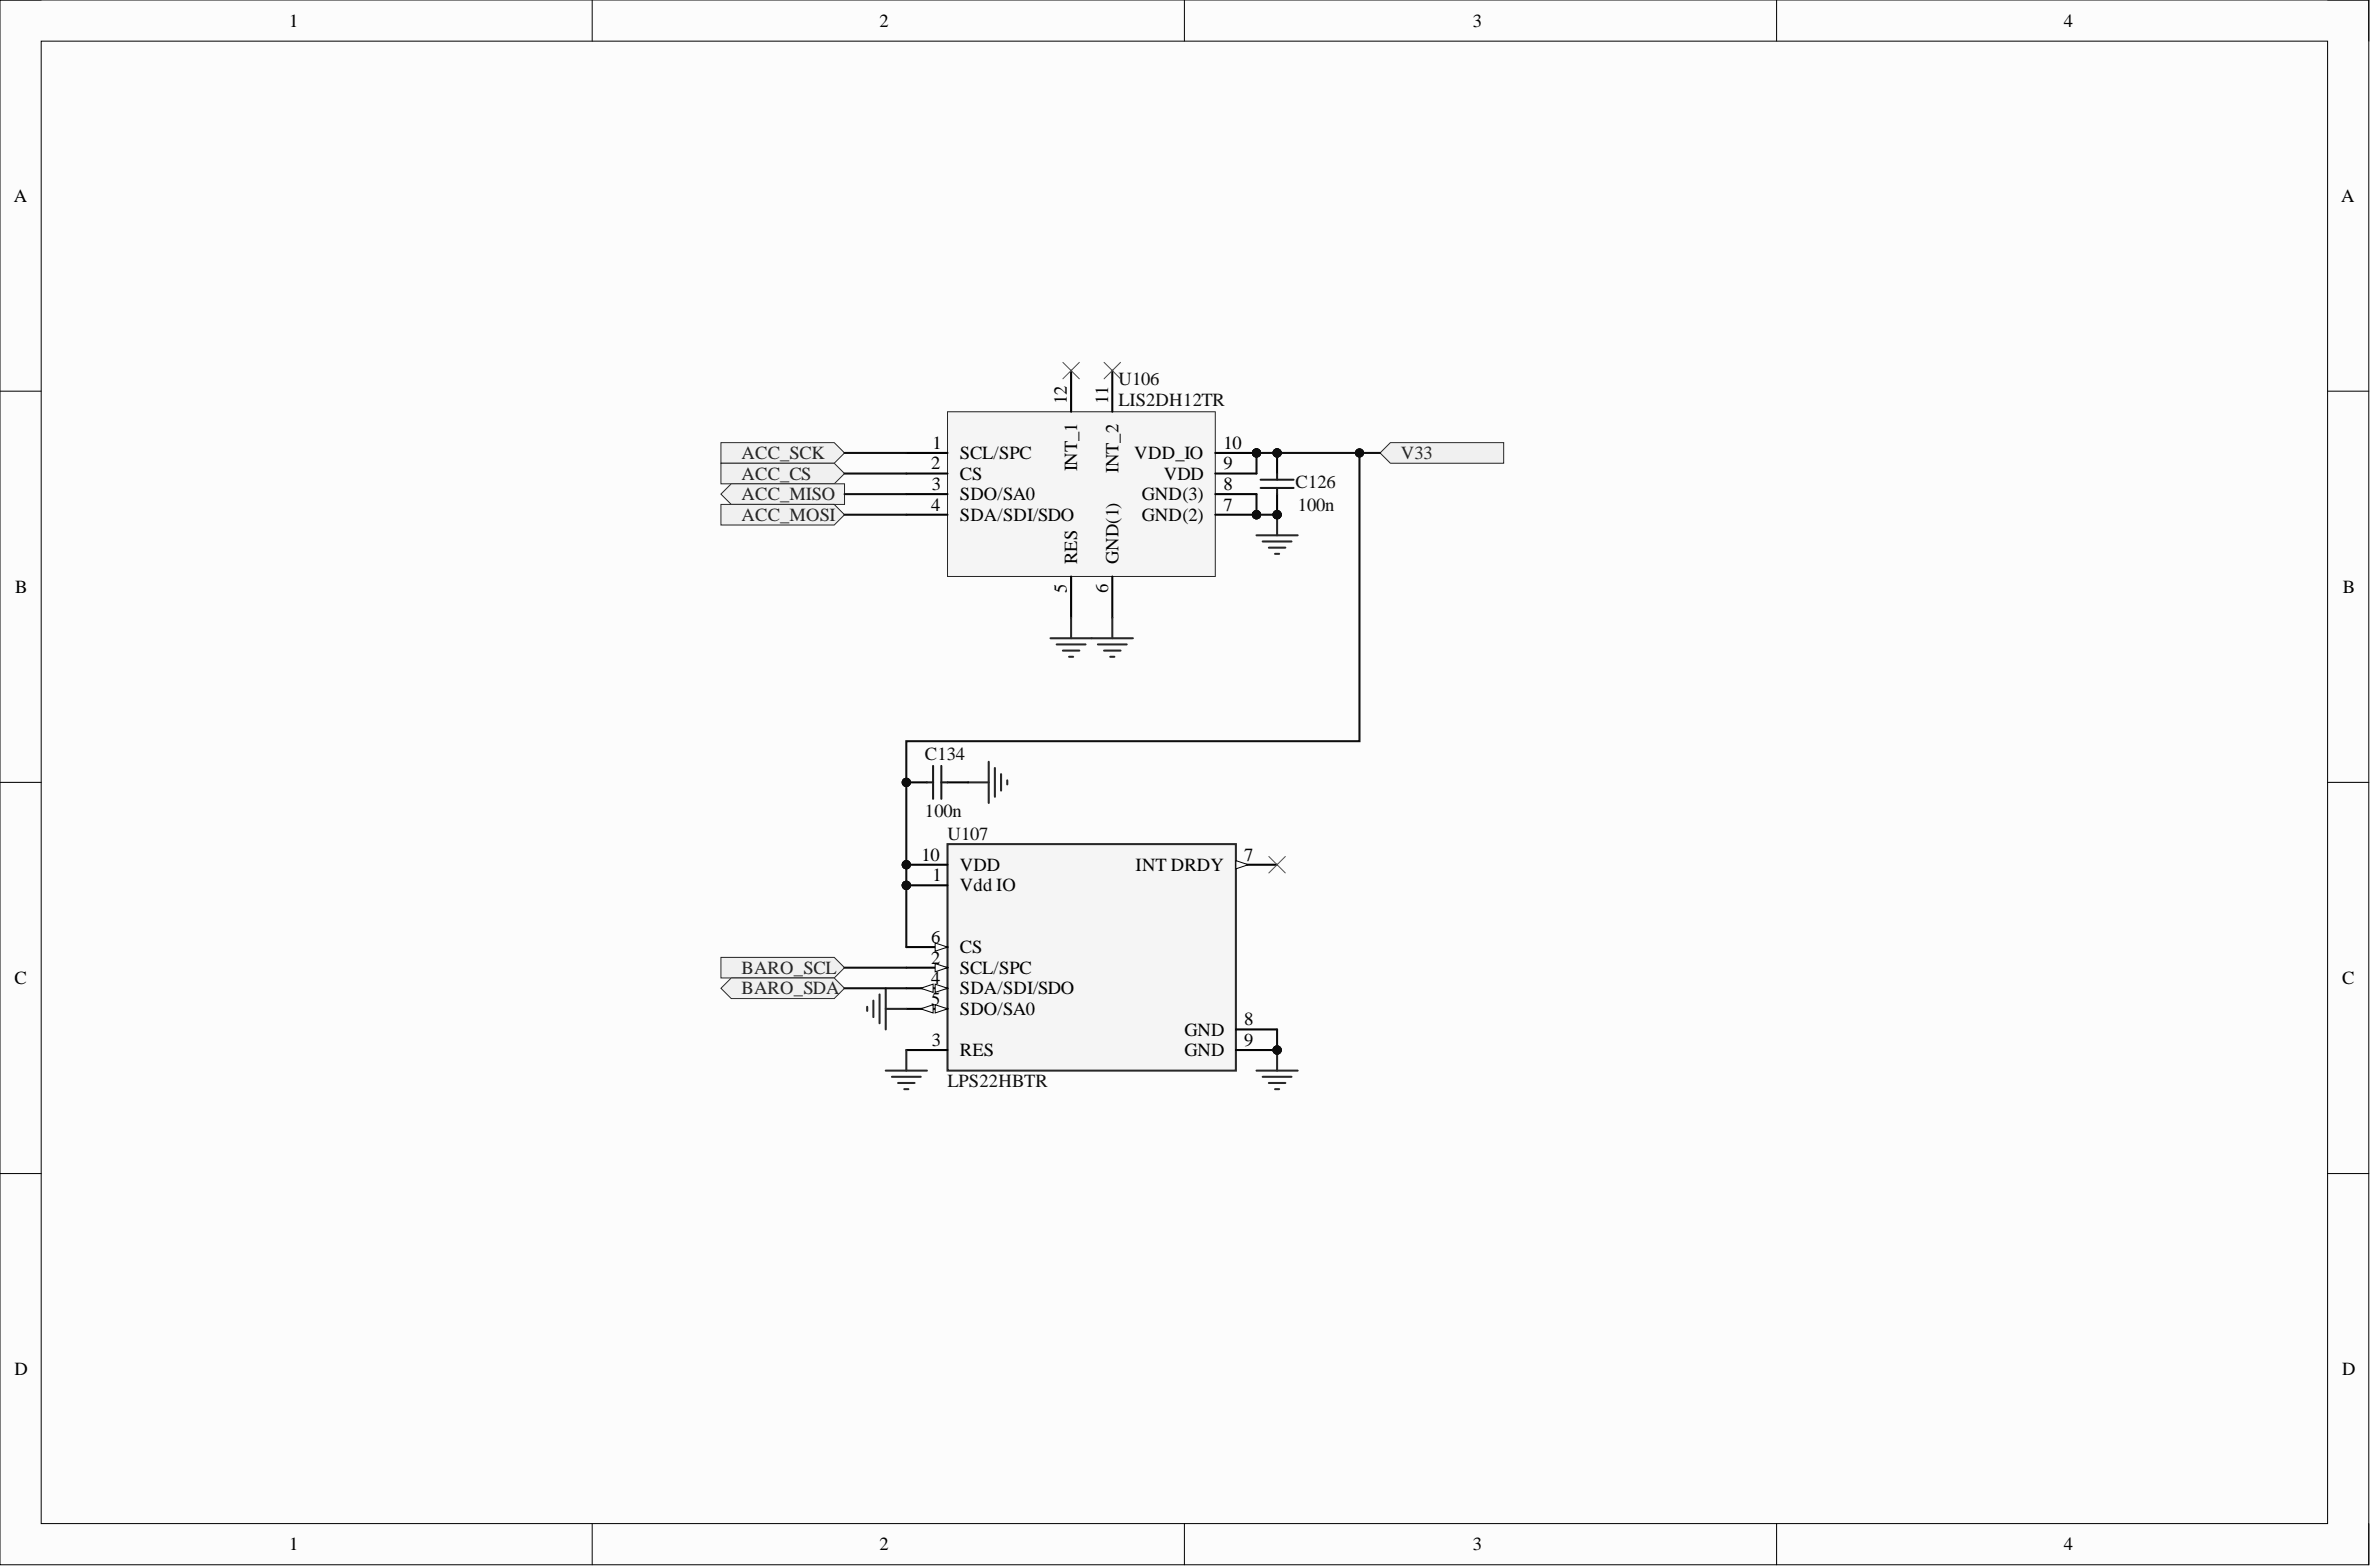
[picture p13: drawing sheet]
<svg xmlns="http://www.w3.org/2000/svg" width="292mm" height="193mm" viewBox="0 0 292 193" stroke-linecap="round" stroke-linejoin="round" font-family="sans-serif">
<defs><g id="words">
<g font-size="2.3">
<text x="35.6" y="3.3">1</text>
<text x="108.4" y="3.3">2</text>
<text x="181.4" y="3.3">3</text>
<text x="254.3" y="3.3">4</text>
<text x="1.7" y="24.8">A</text>
<text x="288.4" y="24.8">A</text>
<text x="131.4" y="49.7" transform="rotate(-90 131.4 49.7)">12</text>
<text x="136.5" y="49.7" transform="rotate(-90 136.5 49.7)">11</text>
<text x="114.7" y="57.8">2</text>
<text x="114.9" y="55.3">1</text>
<text x="118.3" y="56.5">SCL/SPC</text>
<text x="118.3" y="59.1">CS</text>
<text x="132.7" y="58.1" transform="rotate(-90 132.7 58.1)">INT_1</text>
<text x="137.8" y="58.2" transform="rotate(-90 137.8 58.2)">INT_2</text>
<text x="139.7" y="56.5">VDD_IO</text>
<text x="143.4" y="59.1">VDD</text>
<text x="150.7" y="57.8">9</text>
<text x="150.7" y="55.3">10</text>
<text x="114.7" y="62.9">4</text>
<text x="114.8" y="60.3">3</text>
<text x="118.3" y="61.6">SDO/SA0</text>
<text x="118.3" y="64.1">SDA/SDI/SDO</text>
<text x="140.7" y="64.1">GND(2)</text>
<text x="140.7" y="61.6">GND(3)</text>
<text x="150.7" y="62.9">7</text>
<text x="150.7" y="60.3">8</text>
<text x="132.7" y="69.5" transform="rotate(-90 132.7 69.5)">RES</text>
<text x="137.8" y="69.5" transform="rotate(-90 137.8 69.5)">GND(1)</text>
<text x="1.9" y="73">B</text>
<text x="131.4" y="73" transform="rotate(-90 131.4 73)">5</text>
<text x="136.5" y="73" transform="rotate(-90 136.5 73)">6</text>
<text x="288.6" y="73">B</text>
<text x="113.5" y="106">10</text>
<text x="118.3" y="107.2">VDD</text>
<text x="139.9" y="107.2">INT DRDY</text>
<text x="153.3" y="106">7</text>
<text x="114.9" y="108.5">1</text>
<text x="118.3" y="109.8">Vdd IO</text>
<text x="114.7" y="116.1">6</text>
<text x="114.7" y="118.7">2</text>
<text x="118.3" y="117.4">CS</text>
<text x="118.3" y="119.9">SCL/SPC</text>
<text x="1.8" y="121.2">C</text>
<text x="114.7" y="121.2">4</text>
<text x="114.7" y="123.7">5</text>
<text x="118.3" y="122.5">SDA/SDI/SDO</text>
<text x="118.3" y="125">SDO/SA0</text>
<text x="288.5" y="121.2">C</text>
<text x="114.8" y="128.8">3</text>
<text x="118.3" y="130.1">RES</text>
<text x="145.9" y="127.5">GND</text>
<text x="145.9" y="130.1">GND</text>
<text x="153.3" y="126.3">8</text>
<text x="153.3" y="128.8">9</text>
<text x="1.8" y="169.4">D</text>
<text x="288.5" y="169.4">D</text>
<text x="35.6" y="190.9">1</text>
<text x="108.4" y="190.9">2</text>
<text x="181.4" y="190.9">3</text>
<text x="254.3" y="190.9">4</text>
</g>
<g font-size="2.3" fill="#0e0e0e">
<text x="137.8" y="47.4">U106</text>
<text x="137.8" y="49.9">LIS2DH12TR</text>
<text x="159.6" y="60.1">C126</text>
<text x="159.9" y="62.9">100n</text>
<text x="113.9" y="93.6">C134</text>
<text x="113.9" y="100.7">100n</text>
<text x="116.7" y="103.4">U107</text>
<text x="116.7" y="133.9">LPS22HBTR</text>
</g>
<g font-size="2.3" fill="#262626">
<text x="91.4" y="56.5">ACC_SCK</text>
<text x="91.4" y="59.1">ACC_CS</text>
<text x="172.6" y="56.5">V33</text>
<text x="91.4" y="61.6">ACC_MISO</text>
<text x="91.4" y="64.1">ACC_MOSI</text>
<text x="91.4" y="119.9">BARO_SCL</text>
<text x="91.4" y="122.5">BARO_SDA</text>
</g>
</g></defs>
<path d="M0 0h291.8v192.7h-291.8z" fill-rule="evenodd" fill="#fcfcfc"/>
<path d="M0 0h291.8v192.7h-291.8z" fill="none" stroke="#000" stroke-width=".12"/>
<path d="M5.1 5.1h281.7v182.5h-281.7z" fill-rule="evenodd" fill="#fcfcfc"/>
<g fill="none" stroke="#000" stroke-width=".12">
<path d="M0 0h5.1M73 0v5.1M145.9 0v5.1M218.9 0v5.1M286.8 0h5v5.1M5.1 5.1h281.7v182.5h-281.7zM0 48.2h5.1M286.8 48.2h5M0 96.3h5.1M286.8 96.3h5M0 144.5h5.1M286.8 144.5h5"/>
<path d="M73 187.6v5.1M145.9 187.6v5.1M218.9 187.6v5.1M291.8 187.6v5.1"/>
</g>
<circle cx="154.8" cy="63.4" r=".51" fill="#0e0e0e"/>
<circle cx="154.8" cy="63.4" r=".51" fill="none" stroke="#0e0e0e" stroke-width=".12"/>
<circle cx="154.8" cy="55.8" r=".51" fill="#0e0e0e"/>
<circle cx="154.8" cy="55.8" r=".51" fill="none" stroke="#0e0e0e" stroke-width=".12"/>
<path d="M116.7 50.7h33v20.3h-33z" fill-rule="evenodd" fill="#f5f5f5"/>
<path d="M116.7 50.7h33v20.3h-33z" fill="none" stroke="#262626" stroke-width=".12"/>
<path d="M111.7 55.8h5M111.7 58.3h5M111.7 60.8h5M111.7 63.4h5M132 71v5.1M137 71v5.1M149.7 63.4h5.1" fill="none" stroke="#000" stroke-width=".25"/>
<circle cx="154.8" cy="63.4" r=".51" fill="#0e0e0e"/>
<circle cx="154.8" cy="63.4" r=".51" fill="none" stroke="#0e0e0e" stroke-width=".12"/>
<path d="M149.7 58.3h5.1M149.7 55.8h5.1M149.7 60.8h5.1" fill="none" stroke="#000" stroke-width=".25"/>
<circle cx="154.8" cy="55.8" r=".51" fill="#0e0e0e"/>
<circle cx="154.8" cy="55.8" r=".51" fill="none" stroke="#0e0e0e" stroke-width=".12"/>
<path d="M132 45.6v5.1M137 45.6v5.1" fill="none" stroke="#000" stroke-width=".25"/>
<circle cx="111.7" cy="106.5" r=".51" fill="#0e0e0e"/>
<circle cx="111.7" cy="106.5" r=".51" fill="none" stroke="#0e0e0e" stroke-width=".12"/>
<circle cx="111.7" cy="109" r=".51" fill="#0e0e0e"/>
<circle cx="111.7" cy="109" r=".51" fill="none" stroke="#0e0e0e" stroke-width=".12"/>
<circle cx="157.3" cy="129.3" r=".51" fill="#0e0e0e"/>
<circle cx="157.3" cy="129.3" r=".51" fill="none" stroke="#0e0e0e" stroke-width=".12"/>
<path d="M116.7 104h35.6v27.8h-35.6z" fill-rule="evenodd" fill="#f5f5f5"/>
<path d="M116.7 104h35.6v27.8h-35.6z" fill="none" stroke="#262626" stroke-width=".25"/>
<path d="M111.7 106.5h5" fill="none" stroke="#000" stroke-width=".25"/>
<circle cx="111.7" cy="106.5" r=".51" fill="#0e0e0e"/>
<circle cx="111.7" cy="106.5" r=".51" fill="none" stroke="#0e0e0e" stroke-width=".12"/>
<path d="M111.7 116.6h5" fill="none" stroke="#000" stroke-width=".25"/>
<path d="M115.2 116.1l1.5 .5-1.5 .5z" fill="#fbfbfb"/>
<path d="M115.2 116.1l1.5 .5-1.5 .5z" fill="none" stroke="#000" stroke-width=".12"/>
<path d="M152.3 106.5h5" fill="none" stroke="#000" stroke-width=".25"/>
<path d="M152.3 106l1.5 .5-1.5 .5z" fill="#fbfbfb"/>
<path d="M152.3 106l1.5 .5-1.5 .5z" fill="none" stroke="#000" stroke-width=".12"/>
<path d="M111.7 119.2h5M111.7 129.3h5" fill="none" stroke="#000" stroke-width=".25"/>
<path d="M115.2 118.7l1.5 .5-1.5 .5z" fill="#fbfbfb"/>
<path d="M115.2 118.7l1.5 .5-1.5 .5z" fill="none" stroke="#000" stroke-width=".12"/>
<path d="M111.7 121.7h5" fill="none" stroke="#000" stroke-width=".25"/>
<path d="M115.2 121.2l1.5 .5-1.5 .5z" fill="#fbfbfb"/>
<path d="M115.2 121.2l1.5 .5-1.5 .5z" fill="none" stroke="#000" stroke-width=".12"/>
<path d="M113.4 121.7l1.6-.5v1z" fill="#fbfbfb"/>
<path d="M113.4 121.7l1.6-.5v1z" fill="none" stroke="#000" stroke-width=".12"/>
<path d="M111.7 124.2h5" fill="none" stroke="#000" stroke-width=".25"/>
<path d="M115.2 123.7l1.5 .5-1.5 .5z" fill="#fbfbfb"/>
<path d="M115.2 123.7l1.5 .5-1.5 .5z" fill="none" stroke="#000" stroke-width=".12"/>
<path d="M113.4 124.2l1.6-.5v1z" fill="#fbfbfb"/>
<path d="M113.4 124.2l1.6-.5v1z" fill="none" stroke="#000" stroke-width=".12"/>
<path d="M111.7 109h5" fill="none" stroke="#000" stroke-width=".25"/>
<circle cx="111.7" cy="109" r=".51" fill="#0e0e0e"/>
<circle cx="111.7" cy="109" r=".51" fill="none" stroke="#0e0e0e" stroke-width=".12"/>
<path d="M152.3 126.8h5M152.3 129.3h5" fill="none" stroke="#000" stroke-width=".25"/>
<circle cx="157.3" cy="129.3" r=".51" fill="#0e0e0e"/>
<circle cx="157.3" cy="129.3" r=".51" fill="none" stroke="#0e0e0e" stroke-width=".12"/>
<g fill="none" stroke="#262626" stroke-width=".25">
<path d="M129.4 78.6h10.2M130.2 79.4h3.5M132 76.1v2.5M135.3 79.4h3.5M137 76.1v2.5M154.8 65.9h5.1M155.6 66.7h3.5M156.3 67.4h2M157.1 68.2h.5M157.3 63.4v2.5M130.9 80.1h2.1M131.7 80.9h.5"/>
<path d="M136 80.1h2M136.8 80.9h.5"/>
</g>
<circle cx="157.3" cy="63.4" r=".51" fill="#0e0e0e"/>
<circle cx="157.3" cy="63.4" r=".51" fill="none" stroke="#0e0e0e" stroke-width=".12"/>
<path d="M88.8 54.5h14l1.2 1.3-1.2 1.2h-14z" fill-rule="evenodd" fill="#f0f0f0"/>
<path d="M88.8 54.5h14l1.2 1.3-1.2 1.2h-14z" fill="none" stroke="#262626" stroke-width=".12"/>
<path d="M88.8 57h14l1.2 1.3-1.2 1.3h-14z" fill-rule="evenodd" fill="#f0f0f0"/>
<path d="M88.8 57h14l1.2 1.3-1.2 1.3h-14z" fill="none" stroke="#262626" stroke-width=".12"/>
<path d="M88.8 60.8l1.3-1.2h13.9v2.5h-13.9z" fill-rule="evenodd" fill="#f0f0f0"/>
<path d="M88.8 60.8l1.3-1.2h13.9v2.5h-13.9z" fill="none" stroke="#262626" stroke-width=".12"/>
<path d="M88.8 62.1h14l1.2 1.3-1.2 1.3h-14z" fill-rule="evenodd" fill="#f0f0f0"/>
<path d="M88.8 62.1h14l1.2 1.3-1.2 1.3h-14z" fill="none" stroke="#262626" stroke-width=".12"/>
<circle cx="157.3" cy="55.8" r=".51" fill="#0e0e0e"/>
<circle cx="157.3" cy="55.8" r=".51" fill="none" stroke="#0e0e0e" stroke-width=".12"/>
<circle cx="157.3" cy="63.4" r=".51" fill="#0e0e0e"/>
<circle cx="157.3" cy="63.4" r=".51" fill="none" stroke="#0e0e0e" stroke-width=".12"/>
<path d="M157.3 55.8v2.5" fill="none" stroke="#000" stroke-width=".25"/>
<circle cx="157.3" cy="55.8" r=".51" fill="#0e0e0e"/>
<circle cx="157.3" cy="55.8" r=".51" fill="none" stroke="#0e0e0e" stroke-width=".12"/>
<path d="M157.3 60.8v2.6" fill="none" stroke="#000" stroke-width=".25"/>
<circle cx="157.3" cy="63.4" r=".51" fill="#0e0e0e"/>
<circle cx="157.3" cy="63.4" r=".51" fill="none" stroke="#0e0e0e" stroke-width=".12"/>
<path d="M155.3 59.1h4.1M157.3 58.3v.8M155.3 60.1h4.1M157.3 60.1v.7" fill="none" stroke="#1c1c1c" stroke-width=".25"/>
<path d="M154.8 63.4h2.5" fill="none" stroke="#0e0e0e" stroke-width=".25"/>
<circle cx="157.3" cy="63.4" r=".51" fill="#0e0e0e"/>
<circle cx="157.3" cy="63.4" r=".51" fill="none" stroke="#0e0e0e" stroke-width=".12"/>
<circle cx="154.8" cy="63.4" r=".51" fill="#0e0e0e"/>
<circle cx="154.8" cy="63.4" r=".51" fill="none" stroke="#0e0e0e" stroke-width=".12"/>
<path d="M154.8 60.8v2.6" fill="none" stroke="#0e0e0e" stroke-width=".25"/>
<circle cx="154.8" cy="63.4" r=".51" fill="#0e0e0e"/>
<circle cx="154.8" cy="63.4" r=".51" fill="none" stroke="#0e0e0e" stroke-width=".12"/>
<path d="M154.8 55.8h2.5" fill="none" stroke="#0e0e0e" stroke-width=".25"/>
<circle cx="157.3" cy="55.8" r=".51" fill="#0e0e0e"/>
<circle cx="157.3" cy="55.8" r=".51" fill="none" stroke="#0e0e0e" stroke-width=".12"/>
<circle cx="154.8" cy="55.8" r=".51" fill="#0e0e0e"/>
<circle cx="154.8" cy="55.8" r=".51" fill="none" stroke="#0e0e0e" stroke-width=".12"/>
<path d="M154.8 55.8v2.5" fill="none" stroke="#0e0e0e" stroke-width=".25"/>
<circle cx="154.8" cy="55.8" r=".51" fill="#0e0e0e"/>
<circle cx="154.8" cy="55.8" r=".51" fill="none" stroke="#0e0e0e" stroke-width=".12"/>
<path d="M154.8 131.8h5.1M155.6 132.6h3.5M156.3 133.4h2M157.1 134.1h.5M157.3 129.3v2.5" fill="none" stroke="#262626" stroke-width=".25"/>
<circle cx="157.3" cy="129.3" r=".51" fill="#0e0e0e"/>
<circle cx="157.3" cy="129.3" r=".51" fill="none" stroke="#0e0e0e" stroke-width=".12"/>
<path d="M157.3 126.8v2.5" fill="none" stroke="#0e0e0e" stroke-width=".25"/>
<circle cx="157.3" cy="129.3" r=".51" fill="#0e0e0e"/>
<circle cx="157.3" cy="129.3" r=".51" fill="none" stroke="#0e0e0e" stroke-width=".12"/>
<path d="M119.3 96.3h2.5M121.8 93.8v5.1M122.6 94.6v3.5M123.3 95.3v2.1M124.1 96.1v.5" fill="none" stroke="#262626" stroke-width=".25"/>
<circle cx="111.7" cy="96.3" r=".51" fill="#0e0e0e"/>
<circle cx="111.7" cy="96.3" r=".51" fill="none" stroke="#0e0e0e" stroke-width=".12"/>
<path d="M111.7 96.3h2.5" fill="none" stroke="#000" stroke-width=".25"/>
<circle cx="111.7" cy="96.3" r=".51" fill="#0e0e0e"/>
<circle cx="111.7" cy="96.3" r=".51" fill="none" stroke="#0e0e0e" stroke-width=".12"/>
<path d="M116.7 96.3h2.6" fill="none" stroke="#000" stroke-width=".25"/>
<path d="M114.2 96.3h.8M115 94.3v4.1M116 94.3v4.1M116 96.3h.7" fill="none" stroke="#1c1c1c" stroke-width=".25"/>
<path d="M106.8 124v.5M107.6 123.2v2.1M108.4 122.5v3.5M109.1 121.7v5.1M109.1 124.2h2.6" fill="none" stroke="#262626" stroke-width=".25"/>
<path d="M88.8 117.9h14l1.2 1.3-1.2 1.2h-14z" fill-rule="evenodd" fill="#f0f0f0"/>
<path d="M88.8 117.9h14l1.2 1.3-1.2 1.2h-14z" fill="none" stroke="#262626" stroke-width=".12"/>
<path d="M88.8 121.7l1.3-1.3h12.7l1.2 1.3-1.2 1.3h-12.7z" fill-rule="evenodd" fill="#f0f0f0"/>
<path d="M88.8 121.7l1.3-1.3h12.7l1.2 1.3-1.2 1.3h-12.7z" fill="none" stroke="#262626" stroke-width=".12"/>
<path d="M104 55.8h7.7M104 58.3h7.7M104 60.8h7.7M104 63.4h7.7M104 119.2h7.7M104 121.7h7.7" fill="none" stroke="#0e0e0e" stroke-width=".25"/>
<path d="M109.1 131.8h5.1M109.9 132.6h3.5M110.6 133.4h2.1M111.4 134.1h.5M111.7 129.3v2.5" fill="none" stroke="#262626" stroke-width=".25"/>
<path d="M130.9 44.6l2.1 2.1M133 44.6l-2.1 2.1M136 44.6l2 2.1M138 44.6l-2 2.1M156.3 105.5l2 2M158.3 105.5l-2 2" fill="none" stroke="#4c4c4c" stroke-width=".12"/>
<path d="M170 55.8l1.3-1.3h13.9v2.5h-13.9z" fill-rule="evenodd" fill="#f0f0f0"/>
<path d="M170 55.8l1.3-1.3h13.9v2.5h-13.9z" fill="none" stroke="#262626" stroke-width=".12"/>
<path d="M157.3 55.8h12.7" fill="none" stroke="#0e0e0e" stroke-width=".25"/>
<circle cx="167.5" cy="55.8" r=".51" fill="#0e0e0e"/>
<circle cx="167.5" cy="55.8" r=".51" fill="none" stroke="#0e0e0e" stroke-width=".12"/>
<circle cx="157.3" cy="55.8" r=".51" fill="#0e0e0e"/>
<circle cx="157.3" cy="55.8" r=".51" fill="none" stroke="#0e0e0e" stroke-width=".12"/>
<path d="M167.5 55.8v35.5h-55.8v17.7" fill="none" stroke="#0e0e0e" stroke-width=".25"/>
<circle cx="167.5" cy="55.8" r=".51" fill="#0e0e0e"/>
<circle cx="167.5" cy="55.8" r=".51" fill="none" stroke="#0e0e0e" stroke-width=".12"/>
<circle cx="111.7" cy="96.3" r=".51" fill="#0e0e0e"/>
<circle cx="111.7" cy="96.3" r=".51" fill="none" stroke="#0e0e0e" stroke-width=".12"/>
<circle cx="111.7" cy="106.5" r=".51" fill="#0e0e0e"/>
<circle cx="111.7" cy="106.5" r=".51" fill="none" stroke="#0e0e0e" stroke-width=".12"/>
<circle cx="111.7" cy="109" r=".51" fill="#0e0e0e"/>
<circle cx="111.7" cy="109" r=".51" fill="none" stroke="#0e0e0e" stroke-width=".12"/>
<path d="M111.7 109v7.6" fill="none" stroke="#0e0e0e" stroke-width=".25"/>
<circle cx="111.7" cy="109" r=".51" fill="#0e0e0e"/>
<circle cx="111.7" cy="109" r=".51" fill="none" stroke="#0e0e0e" stroke-width=".12"/>
<use href="#words"/>
</svg>
